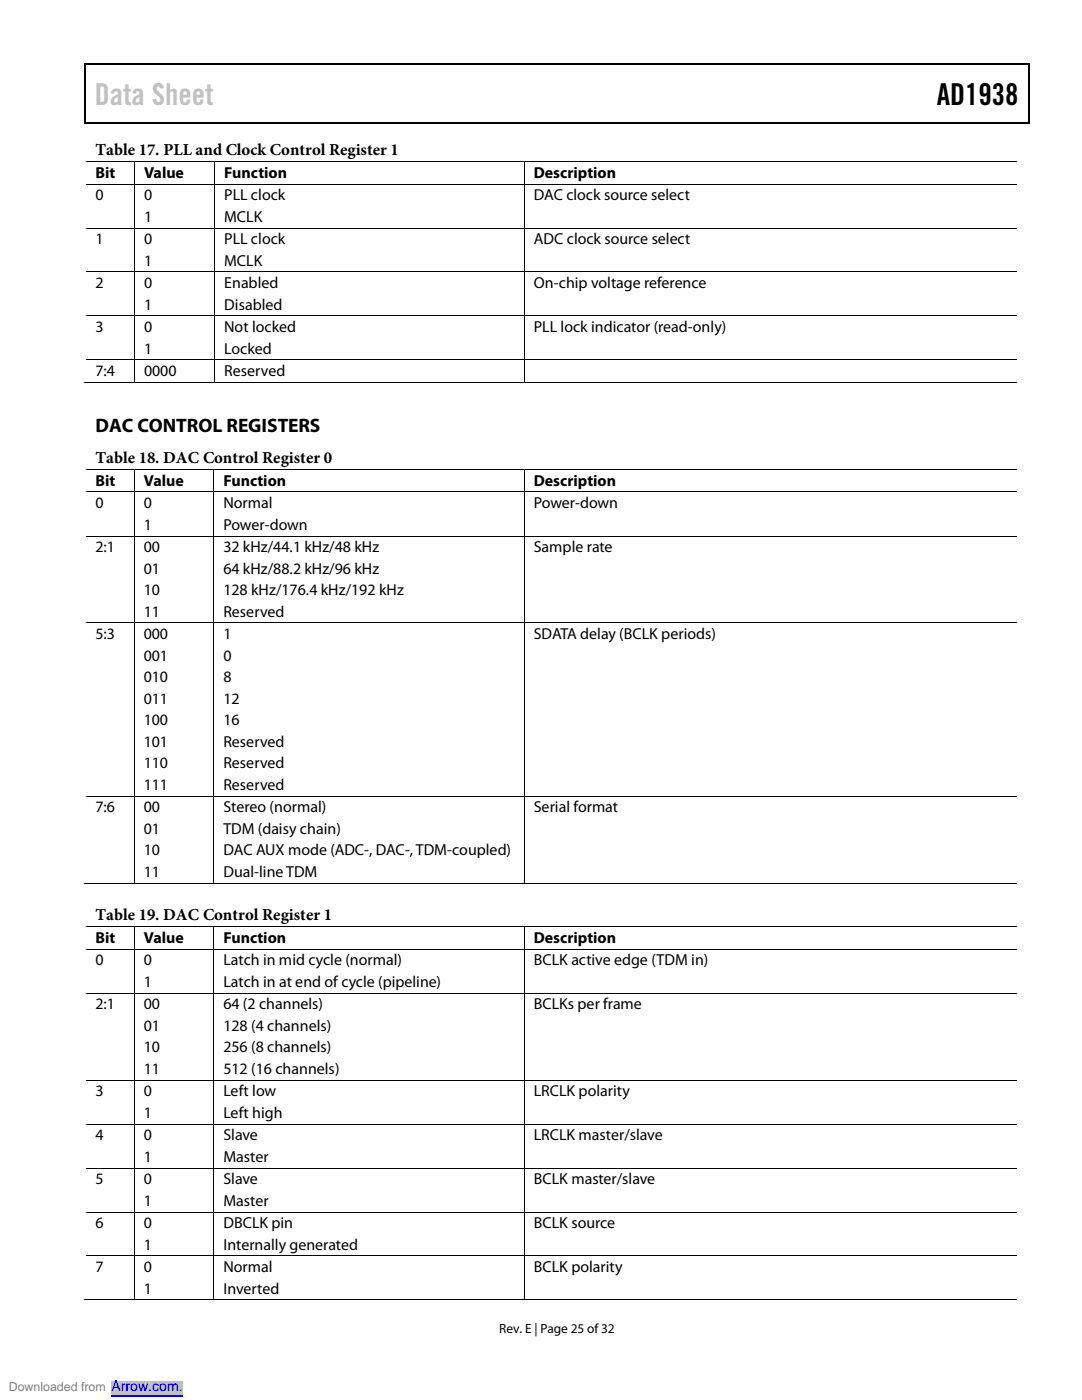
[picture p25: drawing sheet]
<svg xmlns="http://www.w3.org/2000/svg" width="216mm" height="279mm" viewBox="0 0 216 279" stroke-linecap="round" stroke-linejoin="round" font-family="sans-serif">
<defs><g id="words">
<text font-size="6" fill="#c1c1c1" x="18.9" y="20.9">Data Sheet</text>
<text font-size="6" x="186.9" y="20.9">AD1938</text>
<text font-size="3.9" x="19" y="86.2">DAC CONTROL REGISTERS</text>
<g font-size="3.3">
<text x="19" y="30.9">Table 17. PLL and Clock Control Register 1</text>
<text x="19" y="92.4">Table 18. DAC Control Register 0</text>
<text x="19" y="183.6">Table 19. DAC Control Register 1</text>
</g>
<g font-size="3.2">
<text x="19" y="35.5">Bit</text>
<text x="28.7" y="35.5">Value</text>
<text x="44.7" y="35.5">Function</text>
<text x="106.5" y="35.5">Description</text>
<text x="19" y="40">0</text>
<text x="28.7" y="40">0</text>
<text x="44.7" y="40">PLL clock</text>
<text x="106.5" y="40">DAC clock source select</text>
<text x="28.7" y="44.3">1</text>
<text x="44.7" y="44.3">MCLK</text>
<text x="19" y="48.7">1</text>
<text x="28.7" y="53">1</text>
<text x="28.7" y="48.7">0</text>
<text x="44.7" y="53">MCLK</text>
<text x="44.7" y="48.7">PLL clock</text>
<text x="106.5" y="48.7">ADC clock source select</text>
<text x="19" y="57.5">2</text>
<text x="28.7" y="57.5">0</text>
<text x="44.7" y="57.5">Enabled</text>
<text x="106.5" y="57.5">On-chip voltage reference</text>
<text x="28.7" y="61.8">1</text>
<text x="44.7" y="61.8">Disabled</text>
<text x="19" y="66.3">3</text>
<text x="28.7" y="70.6">1</text>
<text x="28.7" y="66.3">0</text>
<text x="44.7" y="70.6">Locked</text>
<text x="44.7" y="66.3">Not locked</text>
<text x="106.5" y="66.3">PLL lock indicator (read-only)</text>
<text x="19" y="75.1">7:4</text>
<text x="28.7" y="75.1">0000</text>
<text x="44.7" y="75.1">Reserved</text>
<text x="19" y="96.9">Bit</text>
<text x="19" y="101.4">0</text>
<text x="28.7" y="96.9">Value</text>
<text x="28.7" y="101.4">0</text>
<text x="44.6" y="96.9">Function</text>
<text x="44.6" y="101.4">Normal</text>
<text x="106.5" y="96.9">Description</text>
<text x="106.5" y="101.4">Power-down</text>
<text x="28.7" y="105.7">1</text>
<text x="44.6" y="105.7">Power-down</text>
<text x="19" y="110.2">2:1</text>
<text x="28.7" y="110.2">00</text>
<text x="44.6" y="110.2">32 kHz/44.1 kHz/48 kHz</text>
<text x="106.5" y="110.2">Sample rate</text>
<text x="28.7" y="114.5">01</text>
<text x="28.7" y="118.8">10</text>
<text x="44.6" y="114.5">64 kHz/88.2 kHz/96 kHz</text>
<text x="44.6" y="118.8">128 kHz/176.4 kHz/192 kHz</text>
<text x="28.7" y="123.1">11</text>
<text x="44.6" y="123.1">Reserved</text>
<text x="19" y="127.6">5:3</text>
<text x="28.7" y="127.6">000</text>
<text x="28.7" y="131.8">001</text>
<text x="44.6" y="127.6">1</text>
<text x="44.6" y="131.8">0</text>
<text x="106.5" y="127.6">SDATA delay (BCLK periods)</text>
<text x="28.7" y="136.1">010</text>
<text x="44.6" y="136.1">8</text>
<text x="28.7" y="140.4">011</text>
<text x="44.6" y="140.4">12</text>
<text x="28.7" y="144.7">100</text>
<text x="28.7" y="149">101</text>
<text x="44.6" y="144.7">16</text>
<text x="44.6" y="149">Reserved</text>
<text x="28.7" y="153.3">110</text>
<text x="44.6" y="153.3">Reserved</text>
<text x="28.7" y="157.6">111</text>
<text x="44.6" y="157.6">Reserved</text>
<text x="19" y="162.1">7:6</text>
<text x="28.7" y="162.1">00</text>
<text x="28.7" y="166.4">01</text>
<text x="44.6" y="162.1">Stereo (normal)</text>
<text x="44.6" y="166.4">TDM (daisy chain)</text>
<text x="106.5" y="162.1">Serial format</text>
<text x="28.7" y="170.7">10</text>
<text x="44.6" y="170.7">DAC AUX mode (ADC-, DAC-, TDM-coupled)</text>
<text x="28.7" y="175">11</text>
<text x="44.6" y="175">Dual-line TDM</text>
<text x="19" y="188.2">Bit</text>
<text x="28.7" y="188.2">Value</text>
<text x="44.6" y="188.2">Function</text>
<text x="106.5" y="188.2">Description</text>
<text x="19" y="192.7">0</text>
<text x="28.7" y="192.7">0</text>
<text x="28.7" y="197">1</text>
<text x="44.6" y="192.7">Latch in mid cycle (normal)</text>
<text x="44.6" y="197">Latch in at end of cycle (pipeline)</text>
<text x="106.5" y="192.7">BCLK active edge (TDM in)</text>
<text x="19" y="201.4">2:1</text>
<text x="28.7" y="201.4">00</text>
<text x="44.6" y="201.4">64 (2 channels)</text>
<text x="106.5" y="201.4">BCLKs per frame</text>
<text x="28.7" y="205.7">01</text>
<text x="44.6" y="205.7">128 (4 channels)</text>
<text x="28.7" y="210">10</text>
<text x="28.7" y="214.3">11</text>
<text x="44.6" y="210">256 (8 channels)</text>
<text x="44.6" y="214.3">512 (16 channels)</text>
<text x="19" y="218.8">3</text>
<text x="28.7" y="218.8">0</text>
<text x="44.6" y="218.8">Left low</text>
<text x="106.5" y="218.8">LRCLK polarity</text>
<text x="19" y="227.6">4</text>
<text x="28.7" y="223.1">1</text>
<text x="28.7" y="227.6">0</text>
<text x="44.6" y="223.1">Left high</text>
<text x="44.6" y="227.6">Slave</text>
<text x="106.5" y="227.6">LRCLK master/slave</text>
<text x="28.7" y="231.9">1</text>
<text x="44.6" y="231.9">Master</text>
<text x="19" y="236.3">5</text>
<text x="28.7" y="236.3">0</text>
<text x="44.6" y="236.3">Slave</text>
<text x="106.5" y="236.3">BCLK master/slave</text>
<text x="19" y="245.1">6</text>
<text x="28.7" y="240.6">1</text>
<text x="28.7" y="245.1">0</text>
<text x="44.6" y="240.6">Master</text>
<text x="44.6" y="245.1">DBCLK pin</text>
<text x="106.5" y="245.1">BCLK source</text>
<text x="28.7" y="249.4">1</text>
<text x="44.6" y="249.4">Internally generated</text>
<text x="19" y="253.9">7</text>
<text x="28.7" y="253.9">0</text>
<text x="44.6" y="253.9">Normal</text>
<text x="106.5" y="253.9">BCLK polarity</text>
<text x="28.7" y="258.2">1</text>
<text x="44.6" y="258.2">Inverted</text>
</g>
<text font-size="2.8" fill="#00f" x="22.2" y="277.6">Arrow.com.</text>
<text font-size="2.7" x="99.6" y="266">Rev. E | Page 25 of32</text>
<text font-size="2.5" fill="#808080" x="1.8" y="277.6">Downloaded from</text>
</g></defs>
<g fill="#000">
<path d="M16.9 12.7h.2v1h-.2zM16.9 12.7h.2v.3h-.2zM82.5 12.7h.3v.3h-.3zM205.1 12.7h.3v1h-.3zM205.1 12.7h.3v.3h-.3zM16.9 24.4h.2v.2h-.2zM26.8 32.1h.1v.2h-.1zM26.8 36.7h.1v.1h-.1zM42.8 32.1h.2v.2h-.2zM42.8 36.7h.2v.1h-.2zM82.3 24.4h.2v.2h-.2zM104.5 32.1h.2v.2h-.2z"/>
<path d="M104.5 36.7h.2v.1h-.2zM205.1 24.4h.3v.2h-.3zM26.8 45.4h.1v.2h-.1zM26.8 54.2h.1v.2h-.1zM42.8 45.4h.2v.2h-.2zM42.8 54.2h.2v.2h-.2zM104.5 45.4h.2v.2h-.2zM104.5 54.2h.2v.2h-.2zM26.8 62.9h.1v.2h-.1zM26.8 71.7h.1v.2h-.1zM26.8 76.2h.1v.2h-.1zM42.8 62.9h.2v.2h-.2z"/>
<path d="M42.8 71.7h.2v.2h-.2zM42.8 76.2h.2v.2h-.2zM104.5 62.9h.2v.2h-.2zM104.5 71.7h.2v.2h-.2zM104.5 76.2h.2v.2h-.2zM26.7 93.6h.2v.2h-.2zM26.7 98.1h.2v.2h-.2zM42.6 93.6h.2v.2h-.2zM42.6 98.1h.2v.2h-.2zM104.5 93.6h.2v.2h-.2zM104.5 98.1h.2v.2h-.2zM26.7 106.9h.2v.2h-.2z"/>
<path d="M42.6 106.9h.2v.2h-.2zM104.5 106.9h.2v.2h-.2zM26.7 124.2h.2v.2h-.2zM42.6 124.2h.2v.2h-.2zM104.5 124.2h.2v.2h-.2zM26.7 158.8h.2v.2h-.2zM42.6 158.8h.2v.2h-.2zM104.5 158.8h.2v.2h-.2zM26.7 176.1h.2v.2h-.2zM42.6 176.1h.2v.2h-.2zM104.5 176.1h.2v.2h-.2zM26.7 184.8h.2v.2h-.2z"/>
<path d="M26.7 189.4h.2v.1h-.2zM26.7 198.1h.2v.2h-.2zM42.6 184.8h.2v.2h-.2zM42.6 189.4h.2v.1h-.2zM42.6 198.1h.2v.2h-.2zM104.5 184.8h.2v.2h-.2zM104.5 189.4h.2v.1h-.2zM104.5 198.1h.2v.2h-.2zM26.7 215.5h.2v.1h-.2zM42.6 215.5h.2v.1h-.2zM104.5 215.5h.2v.1h-.2zM26.7 224.2h.2v.2h-.2z"/>
<path d="M26.7 233h.2v.2h-.2zM42.6 224.2h.2v.2h-.2zM42.6 233h.2v.2h-.2zM104.5 224.2h.2v.2h-.2zM104.5 233h.2v.2h-.2zM26.7 241.8h.2v.2h-.2zM26.7 250.6h.2v.1h-.2zM26.7 259.3h.2v.2h-.2zM42.6 241.8h.2v.2h-.2zM42.6 250.6h.2v.1h-.2zM42.6 259.3h.2v.2h-.2zM104.5 241.8h.2v.2h-.2z"/>
<path d="M104.5 250.6h.2v.1h-.2zM104.5 259.3h.2v.2h-.2z"/>
</g>
<path d="M17 13.7v10.7M17.1 12.8h65.4M82.8 12.8h122.3M205.2 13.7v10.7M17.1 24.5h188" fill="none" stroke="#000" stroke-width=".25"/>
<g fill="none" stroke="#000" stroke-width=".2">
<path d="M17.1 32.2h9.7M17.1 36.7h9.7M26.8 32.3v4.4M26.8 36.8v8.6M26.9 32.2h15.9M26.9 36.7h15.9M42.9 32.3v4.4M42.9 36.8v8.6M43 32.2h61.5M43 36.7h61.5M104.6 32.3v4.4M104.6 36.8v8.6"/>
<path d="M104.7 32.2h98.2M104.7 36.7h98.2M17.1 45.5h9.7M17.1 54.3h9.7M26.8 45.6v8.6M26.8 54.4v8.5M26.9 45.5h15.9M26.9 54.3h15.9M42.9 45.6v8.6M42.9 54.4v8.5M43 45.5h61.5M43 54.3h61.5"/>
<path d="M104.6 45.6v8.6M104.6 54.4v8.5M104.7 45.5h98.2M104.7 54.3h98.2M16.9 76.3h9.9M17.1 63h9.7M17.1 71.8h9.7M26.8 63.1v8.6M26.8 71.9v4.3M26.9 63h15.9M26.9 71.8h15.9M26.9 76.3h15.9"/>
<path d="M42.9 63.1v8.6M42.9 71.9v4.3M43 63h61.5M43 71.8h61.5M43 76.3h61.5M104.6 63.1v8.6M104.6 71.9v4.3M104.7 63h98.2M104.7 71.8h98.2M104.7 76.3h98.2M17.1 93.7h9.6M17.1 98.2h9.6"/>
<path d="M26.8 93.8v4.3M26.8 98.3v8.6M26.9 93.7h15.7M26.9 98.2h15.7M42.7 93.8v4.3M42.7 98.3v8.6M42.8 93.7h61.7M42.8 98.2h61.7M104.6 93.8v4.3M104.6 98.3v8.6M104.7 93.7h98.2M104.7 98.2h98.2"/>
<path d="M17.1 107h9.6M26.8 107.1v17.1M26.9 107h15.7M42.7 107.1v17.1M42.8 107h61.7M104.6 107.1v17.1M104.7 107h98.2M17.1 124.3h9.6M26.8 124.4v34.4M26.9 124.3h15.7M42.7 124.4v34.4M42.8 124.3h61.7"/>
<path d="M104.6 124.4v34.4M104.7 124.3h98.2M17.1 158.9h9.6M26.8 159v17.1M26.9 158.9h15.7M42.7 159v17.1M42.8 158.9h61.7M104.6 159v17.1M104.7 158.9h98.2M16.9 176.2h9.8M26.9 176.2h15.7M42.8 176.2h61.7"/>
<path d="M104.7 176.2h98.2M17.1 184.9h9.6M17.1 189.4h9.6M17.1 198.2h9.6M26.8 185v4.4M26.8 189.5v8.6M26.8 198.3v17.2M26.9 184.9h15.7M26.9 189.4h15.7M26.9 198.2h15.7M42.7 185v4.4M42.7 189.5v8.6"/>
<path d="M42.7 198.3v17.2M42.8 184.9h61.7M42.8 189.4h61.7M42.8 198.2h61.7M104.6 185v4.4M104.6 189.5v8.6M104.6 198.3v17.2M104.7 184.9h98.2M104.7 189.4h98.2M104.7 198.2h98.2M17.1 215.6h9.6M26.8 215.6v8.6"/>
<path d="M26.9 215.6h15.7M42.7 215.6v8.6M42.8 215.6h61.7M104.6 215.6v8.6M104.7 215.6h98.2M17.1 224.3h9.6M17.1 233.1h9.6M26.8 224.4v8.6M26.8 233.2v8.6M26.9 224.3h15.7M26.9 233.1h15.7M42.7 224.4v8.6"/>
<path d="M42.7 233.2v8.6M42.8 224.3h61.7M42.8 233.1h61.7M104.6 224.4v8.6M104.6 233.2v8.6M104.7 224.3h98.2M104.7 233.1h98.2M16.9 259.4h9.8M17.1 241.9h9.6M17.1 250.7h9.6M26.8 242v8.6M26.8 250.7v8.6"/>
<path d="M26.9 241.9h15.7M26.9 250.7h15.7M26.9 259.4h15.7M42.7 242v8.6M42.7 250.7v8.6M42.8 241.9h61.7M42.8 250.7h61.7M42.8 259.4h61.7M104.6 242v8.6M104.6 250.7v8.6M104.7 241.9h98.2M104.7 250.7h98.2"/>
<path d="M104.7 259.4h98.2"/>
</g>
<path d="M0 276.9h70.6" fill="none" stroke="#fff" stroke-width="2.5" stroke-linecap="butt"/>
<path d="M22.2 275.6h14.3v2.6h-14.3z" fill="#c0c0c0"/>
<path d="M22.2 278.6h14.3" fill="none" stroke="#00f" stroke-width=".2"/>
<path d="M0 276.9h70.6" fill="none" stroke="#fff" stroke-width="2.5" stroke-linecap="butt"/>
<path d="M22.2 275.6h14.3v2.6h-14.3z" fill="#c0c0c0"/>
<path d="M22.2 278.6h14.3" fill="none" stroke="#00f" stroke-width=".2"/>
<path d="M0 276.9h70.6" fill="none" stroke="#fff" stroke-width="2.5" stroke-linecap="butt"/>
<path d="M22.2 275.6h14.3v2.6h-14.3z" fill="#c0c0c0"/>
<path d="M22.2 278.6h14.3" fill="none" stroke="#00f" stroke-width=".2"/>
<path d="M0 276.9h70.6" fill="none" stroke="#fff" stroke-width="2.5" stroke-linecap="butt"/>
<path d="M22.2 275.6h14.3v2.6h-14.3z" fill="#c0c0c0"/>
<path d="M22.2 278.6h14.3" fill="none" stroke="#00f" stroke-width=".2"/>
<path d="M0 276.9h70.6" fill="none" stroke="#fff" stroke-width="2.5" stroke-linecap="butt"/>
<path d="M22.2 275.6h14.3v2.6h-14.3z" fill="#c0c0c0"/>
<path d="M22.2 278.6h14.3" fill="none" stroke="#00f" stroke-width=".2"/>
<path d="M0 276.9h70.6" fill="none" stroke="#fff" stroke-width="2.5" stroke-linecap="butt"/>
<path d="M22.2 275.6h14.3v2.6h-14.3z" fill="#c0c0c0"/>
<path d="M22.2 278.6h14.3" fill="none" stroke="#00f" stroke-width=".2"/>
<path d="M0 276.9h70.6" fill="none" stroke="#fff" stroke-width="2.5" stroke-linecap="butt"/>
<path d="M22.2 275.6h14.3v2.6h-14.3z" fill="#c0c0c0"/>
<path d="M22.2 278.6h14.3" fill="none" stroke="#00f" stroke-width=".2"/>
<path d="M0 276.9h70.6" fill="none" stroke="#fff" stroke-width="2.5" stroke-linecap="butt"/>
<path d="M22.2 275.6h14.3v2.6h-14.3z" fill="#c0c0c0"/>
<path d="M22.2 278.6h14.3" fill="none" stroke="#00f" stroke-width=".2"/>
<path d="M0 276.9h70.6" fill="none" stroke="#fff" stroke-width="2.5" stroke-linecap="butt"/>
<path d="M22.2 275.6h14.3v2.6h-14.3z" fill="#c0c0c0"/>
<path d="M22.2 278.6h14.3" fill="none" stroke="#00f" stroke-width=".2"/>
<path d="M0 276.9h70.6" fill="none" stroke="#fff" stroke-width="2.5" stroke-linecap="butt"/>
<path d="M22.2 275.6h14.3v2.6h-14.3z" fill="#c0c0c0"/>
<path d="M22.2 278.6h14.3" fill="none" stroke="#00f" stroke-width=".2"/>
<path d="M0 276.9h70.6" fill="none" stroke="#fff" stroke-width="2.5" stroke-linecap="butt"/>
<path d="M22.2 275.6h14.3v2.6h-14.3z" fill="#c0c0c0"/>
<path d="M22.2 278.6h14.3" fill="none" stroke="#00f" stroke-width=".2"/>
<path d="M0 276.9h70.6" fill="none" stroke="#fff" stroke-width="2.5" stroke-linecap="butt"/>
<path d="M22.2 275.6h14.3v2.6h-14.3z" fill="#c0c0c0"/>
<path d="M22.2 278.6h14.3" fill="none" stroke="#00f" stroke-width=".2"/>
<path d="M0 276.9h70.6" fill="none" stroke="#fff" stroke-width="2.5" stroke-linecap="butt"/>
<path d="M22.2 275.6h14.3v2.6h-14.3z" fill="#c0c0c0"/>
<path d="M22.2 278.6h14.3" fill="none" stroke="#00f" stroke-width=".2"/>
<path d="M0 276.9h70.6" fill="none" stroke="#fff" stroke-width="2.5" stroke-linecap="butt"/>
<path d="M22.2 275.6h14.3v2.6h-14.3z" fill="#c0c0c0"/>
<path d="M22.2 278.6h14.3" fill="none" stroke="#00f" stroke-width=".2"/>
<path d="M0 276.9h70.6" fill="none" stroke="#fff" stroke-width="2.5" stroke-linecap="butt"/>
<path d="M22.2 275.6h14.3v2.6h-14.3z" fill="#c0c0c0"/>
<path d="M22.2 278.6h14.3" fill="none" stroke="#00f" stroke-width=".2"/>
<path d="M0 276.9h70.6" fill="none" stroke="#fff" stroke-width="2.5" stroke-linecap="butt"/>
<path d="M22.2 275.6h14.3v2.6h-14.3z" fill="#c0c0c0"/>
<path d="M22.2 278.6h14.3" fill="none" stroke="#00f" stroke-width=".2"/>
<path d="M0 276.9h70.6" fill="none" stroke="#fff" stroke-width="2.5" stroke-linecap="butt"/>
<path d="M22.2 275.6h14.3v2.6h-14.3z" fill="#c0c0c0"/>
<path d="M22.2 278.6h14.3" fill="none" stroke="#00f" stroke-width=".2"/>
<path d="M0 276.9h70.6" fill="none" stroke="#fff" stroke-width="2.5" stroke-linecap="butt"/>
<path d="M22.2 275.6h14.3v2.6h-14.3z" fill="#c0c0c0"/>
<path d="M22.2 278.6h14.3" fill="none" stroke="#00f" stroke-width=".2"/>
<path d="M0 276.9h70.6" fill="none" stroke="#fff" stroke-width="2.5" stroke-linecap="butt"/>
<path d="M22.2 275.6h14.3v2.6h-14.3z" fill="#c0c0c0"/>
<path d="M22.2 278.6h14.3" fill="none" stroke="#00f" stroke-width=".2"/>
<path d="M0 276.9h70.6" fill="none" stroke="#fff" stroke-width="2.5" stroke-linecap="butt"/>
<path d="M22.2 275.6h14.3v2.6h-14.3z" fill="#c0c0c0"/>
<path d="M22.2 278.6h14.3" fill="none" stroke="#00f" stroke-width=".2"/>
<path d="M0 276.9h70.6" fill="none" stroke="#fff" stroke-width="2.5" stroke-linecap="butt"/>
<path d="M22.2 275.6h14.3v2.6h-14.3z" fill="#c0c0c0"/>
<path d="M22.2 278.6h14.3" fill="none" stroke="#00f" stroke-width=".2"/>
<path d="M0 276.9h70.6" fill="none" stroke="#fff" stroke-width="2.5" stroke-linecap="butt"/>
<path d="M22.2 275.6h14.3v2.6h-14.3z" fill="#c0c0c0"/>
<path d="M22.2 278.6h14.3" fill="none" stroke="#00f" stroke-width=".2"/>
<path d="M0 276.9h70.6" fill="none" stroke="#fff" stroke-width="2.5" stroke-linecap="butt"/>
<path d="M22.2 275.6h14.3v2.6h-14.3z" fill="#c0c0c0"/>
<path d="M22.2 278.6h14.3" fill="none" stroke="#00f" stroke-width=".2"/>
<path d="M0 276.9h70.6" fill="none" stroke="#fff" stroke-width="2.5" stroke-linecap="butt"/>
<path d="M22.2 275.6h14.3v2.6h-14.3z" fill="#c0c0c0"/>
<path d="M22.2 278.6h14.3" fill="none" stroke="#00f" stroke-width=".2"/>
<path d="M0 276.9h70.6" fill="none" stroke="#fff" stroke-width="2.5" stroke-linecap="butt"/>
<path d="M22.2 275.6h14.3v2.6h-14.3z" fill="#c0c0c0"/>
<path d="M22.2 278.6h14.3" fill="none" stroke="#00f" stroke-width=".2"/>
<use href="#words"/>
</svg>
